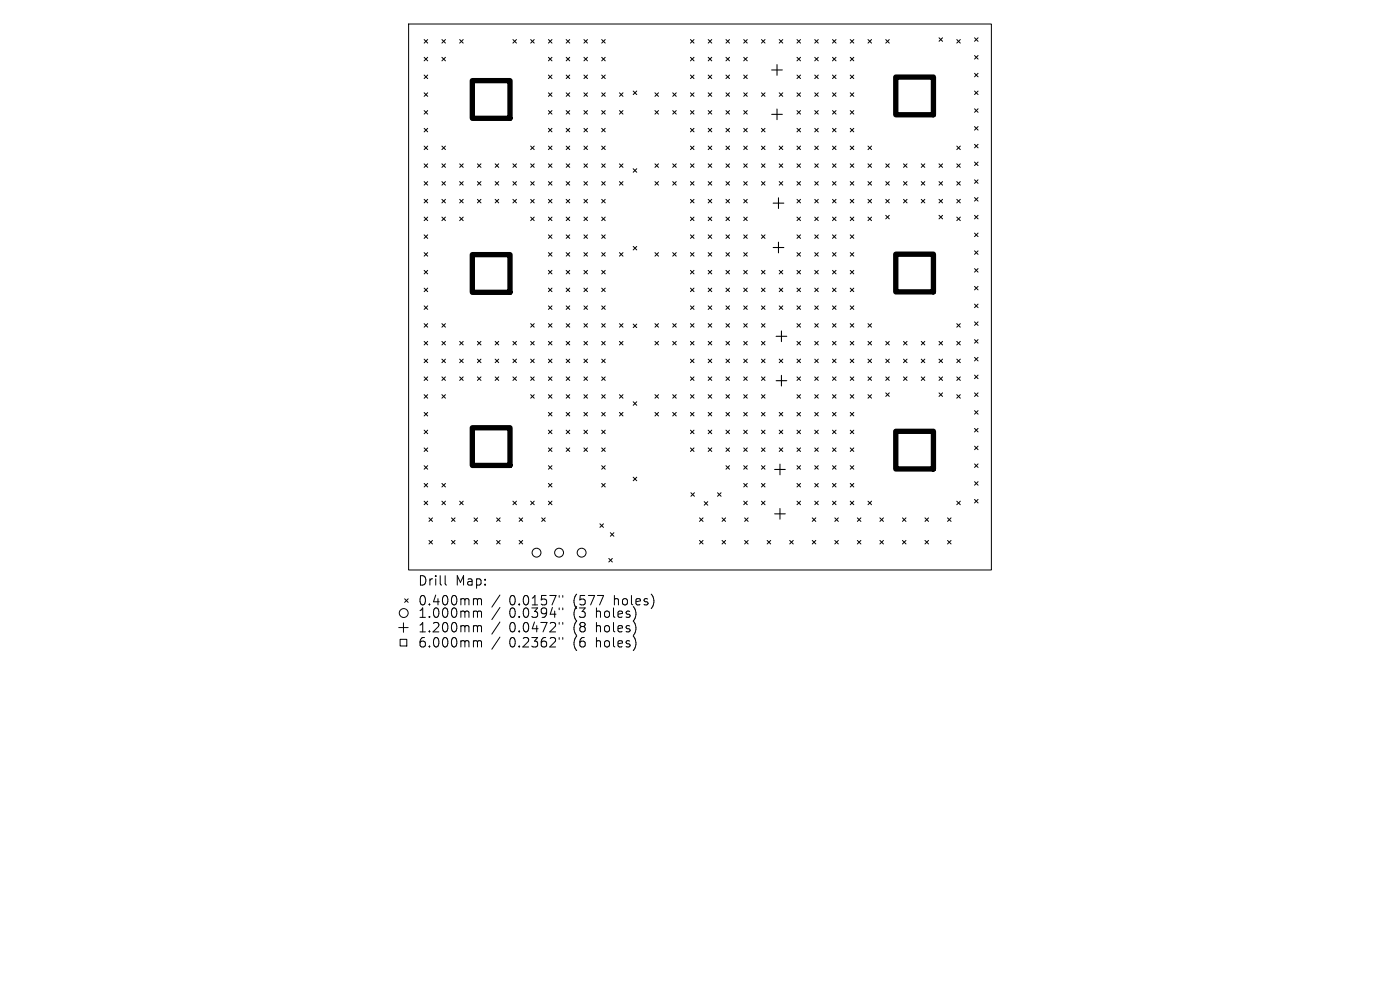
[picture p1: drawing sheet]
<svg xmlns="http://www.w3.org/2000/svg" width="297mm" height="210mm" viewBox="0 0 297 210" stroke-linecap="round" stroke-linejoin="round" font-family="sans-serif">
<defs><g id="words">
<g font-size="2.8">
<text x="88.6" y="124.5">Drill</text>
<text x="96.6" y="124.5">Map:</text>
<text x="88.6" y="128.7">0.400mm</text>
<text x="88.6" y="131.3">1.000mm</text>
<text x="108" y="128.7">0.0157&quot;</text>
<text x="108" y="131.3">0.0394&quot;</text>
<text x="121.8" y="128.7">(577</text>
<text x="121.8" y="131.3">(3</text>
<text x="126.7" y="131.3">holes)</text>
<text x="130.5" y="128.7">holes)</text>
<text x="88.6" y="134.4">1.200mm</text>
<text x="88.6" y="137.6">6.000mm</text>
<text x="108" y="134.4">0.0472&quot;</text>
<text x="108" y="137.6">0.2362&quot;</text>
<text x="121.8" y="134.4">(8</text>
<text x="121.8" y="137.6">(6</text>
<text x="126.7" y="134.4">holes)</text>
<text x="126.7" y="137.6">holes)</text>
</g>
</g></defs>
<g fill="none" stroke="#000" stroke-width=".21">
<path d="M86.7 5.1h123.6v115.8h-123.6zM90 8.4l.7 .7M90 12.2l.7 .7M90 15.9l.7 .8M90 19.7l.7 .7M90.7 8.4l-.7 .7M90.7 12.2l-.7 .7M90.7 15.9l-.7 .8M90.7 19.7l-.7 .7M93.7 12.2l.8 .7M93.7 8.4l.8 .7M94.5 8.4l-.8 .7"/>
<path d="M94.5 12.2l-.8 .7M97.5 8.4l.8 .7M98.3 8.4l-.8 .7M108.8 8.4l.8 .7M109.6 8.4l-.8 .7M112.6 8.4l.7 .7M113.3 8.4l-.7 .7M116.3 12.2l.8 .7M116.3 8.4l.8 .7M116.3 15.9l.8 .8M116.3 19.7l.8 .7M117.1 8.4l-.8 .7"/>
<path d="M117.1 15.9l-.8 .8M117.1 19.7l-.8 .7M117.1 12.2l-.8 .7M120.1 15.9l.8 .8M120.1 12.2l.8 .7M120.1 19.7l.8 .7M120.1 8.4l.8 .7M120.9 12.2l-.8 .7M120.9 15.9l-.8 .8M120.9 19.7l-.8 .7M120.9 8.4l-.8 .7M123.9 15.9l.7 .8"/>
<path d="M123.9 12.2l.7 .7M123.9 8.4l.7 .7M123.9 19.7l.7 .7M124.6 8.4l-.7 .7M124.6 12.2l-.7 .7M124.6 15.9l-.7 .8M124.6 19.7l-.7 .7M127.6 19.7l.8 .7M127.6 15.9l.8 .8M127.6 12.2l.8 .7M127.6 8.4l.8 .7M128.4 8.4l-.8 .7"/>
<path d="M128.4 12.2l-.8 .7M128.4 15.9l-.8 .8M128.4 19.7l-.8 .7M131.4 19.7l.8 .7M132.2 19.7l-.8 .7M134.3 19.3l.8 .8M135.1 19.3l-.8 .8M138.9 19.7l.8 .7M139.7 19.7l-.8 .7M142.7 19.7l.8 .7M143.5 19.7l-.8 .7M146.5 8.4l.7 .7"/>
<path d="M146.5 12.2l.7 .7M146.5 15.9l.7 .8M146.5 19.7l.7 .7M147.2 8.4l-.7 .7M147.2 12.2l-.7 .7M147.2 19.7l-.7 .7M147.2 15.9l-.7 .8M150.2 12.2l.8 .7M150.2 15.9l.8 .8M150.2 8.4l.8 .7M150.2 19.7l.8 .7M151 8.4l-.8 .7"/>
<path d="M151 19.7l-.8 .7M151 15.9l-.8 .8M151 12.2l-.8 .7M154 15.9l.8 .8M154 19.7l.8 .7M154 12.2l.8 .7M154 8.4l.8 .7M154.8 15.9l-.8 .8M154.8 19.7l-.8 .7M154.8 12.2l-.8 .7M154.8 8.4l-.8 .7M157.8 19.7l.7 .7"/>
<path d="M157.8 15.9l.7 .8M157.8 12.2l.7 .7M157.8 8.4l.7 .7M158.5 12.2l-.7 .7M158.5 15.9l-.7 .8M158.5 19.7l-.7 .7M158.5 8.4l-.7 .7M161.5 19.7l.8 .7M161.5 8.4l.8 .7M162.3 8.4l-.8 .7M162.3 19.7l-.8 .7M165.3 19.7l.8 .7"/>
<path d="M165.3 8.4l.8 .7M166.1 8.4l-.8 .7M166.1 19.7l-.8 .7M169.1 12.2l.7 .7M169.1 8.4l.7 .7M169.1 15.9l.7 .8M169.1 19.7l.7 .7M169.8 15.9l-.7 .8M169.8 19.7l-.7 .7M169.8 12.2l-.7 .7M169.8 8.4l-.7 .7M172.8 15.9l.8 .8"/>
<path d="M172.8 12.2l.8 .7M172.8 19.7l.8 .7M172.8 8.4l.8 .7M173.6 12.2l-.8 .7M173.6 15.9l-.8 .8M173.6 19.7l-.8 .7M173.6 8.4l-.8 .7M176.6 15.9l.8 .8M176.6 12.2l.8 .7M176.6 8.4l.8 .7M176.6 19.7l.8 .7M177.4 8.4l-.8 .7"/>
<path d="M177.4 12.2l-.8 .7M177.4 15.9l-.8 .8M177.4 19.7l-.8 .7M180.4 19.7l.7 .7M180.4 15.9l.7 .8M180.4 12.2l.7 .7M180.4 8.4l.7 .7M181.1 8.4l-.7 .7M181.1 12.2l-.7 .7M181.1 19.7l-.7 .7M181.1 15.9l-.7 .8M184.1 8.4l.8 .7"/>
<path d="M184.9 8.4l-.8 .7M187.9 8.4l.8 .7M188.7 8.4l-.8 .7M199.2 8l.8 .8M200 8l-.8 .8M203 8.4l.7 .7M203.7 8.4l-.7 .7M206.7 15.5l.8 .8M206.7 8l.8 .8M206.7 11.8l.8 .7M206.7 19.3l.8 .8M207.5 8l-.8 .8"/>
<path d="M207.5 11.8l-.8 .7M207.5 15.5l-.8 .8M207.5 19.3l-.8 .8M90 23.5l.7 .7M90 27.2l.7 .8M90 31l.7 .7M90 34.8l.7 .7M90 38.5l.7 .8M90.7 23.5l-.7 .7M90.7 27.2l-.7 .8M90.7 31l-.7 .7M90.7 34.8l-.7 .7"/>
<path d="M90.7 38.5l-.7 .8M93.7 34.8l.8 .7M93.7 38.5l.8 .8M93.7 31l.8 .7M94.5 31l-.8 .7M94.5 34.8l-.8 .7M94.5 38.5l-.8 .8M97.5 38.5l.8 .8M97.5 34.8l.8 .7M98.3 34.8l-.8 .7M98.3 38.5l-.8 .8M101.3 38.5l.7 .8"/>
<path d="M101.3 34.8l.7 .7M102 34.8l-.7 .7M102 38.5l-.7 .8M105 34.8l.8 .7M105 38.5l.8 .8M105.8 34.8l-.8 .7M105.8 38.5l-.8 .8M108.8 34.8l.8 .7M108.8 38.5l.8 .8M109.6 34.8l-.8 .7M109.6 38.5l-.8 .8M112.6 38.5l.7 .8"/>
<path d="M112.6 31l.7 .7M112.6 34.8l.7 .7M113.3 31l-.7 .7M113.3 38.5l-.7 .8M113.3 34.8l-.7 .7M116.3 27.2l.8 .8M116.3 34.8l.8 .7M116.3 38.5l.8 .8M116.3 23.5l.8 .7M116.3 31l.8 .7M117.1 23.5l-.8 .7M117.1 27.2l-.8 .8"/>
<path d="M117.1 34.8l-.8 .7M117.1 38.5l-.8 .8M117.1 31l-.8 .7M120.1 38.5l.8 .8M120.1 23.5l.8 .7M120.1 27.2l.8 .8M120.1 34.8l.8 .7M120.1 31l.8 .7M120.9 23.5l-.8 .7M120.9 31l-.8 .7M120.9 34.8l-.8 .7M120.9 38.5l-.8 .8"/>
<path d="M120.9 27.2l-.8 .8M123.9 23.5l.7 .7M123.9 27.2l.7 .8M123.9 31l.7 .7M123.9 38.5l.7 .8M123.9 34.8l.7 .7M124.6 27.2l-.7 .8M124.6 31l-.7 .7M124.6 34.8l-.7 .7M124.6 38.5l-.7 .8M124.6 23.5l-.7 .7M127.6 27.2l.8 .8"/>
<path d="M127.6 31l.8 .7M127.6 38.5l.8 .8M127.6 23.5l.8 .7M127.6 34.8l.8 .7M128.4 23.5l-.8 .7M128.4 27.2l-.8 .8M128.4 31l-.8 .7M128.4 34.8l-.8 .7M128.4 38.5l-.8 .8M131.4 34.8l.8 .7M131.4 38.5l.8 .8M131.4 23.5l.8 .7"/>
<path d="M132.2 23.5l-.8 .7M132.2 38.5l-.8 .8M132.2 34.8l-.8 .7M134.3 35.8l.8 .7M135.1 35.8l-.8 .7M138.9 38.5l.8 .8M138.9 23.5l.8 .7M138.9 34.8l.8 .7M139.7 34.8l-.8 .7M139.7 38.5l-.8 .8M139.7 23.5l-.8 .7M142.7 38.5l.8 .8"/>
<path d="M142.7 23.5l.8 .7M142.7 34.8l.8 .7M143.5 34.8l-.8 .7M143.5 23.5l-.8 .7M143.5 38.5l-.8 .8M146.5 27.2l.7 .8M146.5 38.5l.7 .8M146.5 23.5l.7 .7M146.5 31l.7 .7M146.5 34.8l.7 .7M147.2 23.5l-.7 .7M147.2 27.2l-.7 .8"/>
<path d="M147.2 31l-.7 .7M147.2 38.5l-.7 .8M147.2 34.8l-.7 .7M150.2 31l.8 .7M150.2 27.2l.8 .8M150.2 23.5l.8 .7M150.2 34.8l.8 .7M150.2 38.5l.8 .8M151 23.5l-.8 .7M151 27.2l-.8 .8M151 34.8l-.8 .7M151 38.5l-.8 .8"/>
<path d="M151 31l-.8 .7M154 31l.8 .7M154 27.2l.8 .8M154 38.5l.8 .8M154 23.5l.8 .7M154 34.8l.8 .7M154.8 23.5l-.8 .7M154.8 31l-.8 .7M154.8 34.8l-.8 .7M154.8 38.5l-.8 .8M154.8 27.2l-.8 .8M157.8 34.8l.7 .7"/>
<path d="M157.8 31l.7 .7M157.8 27.2l.7 .8M157.8 38.5l.7 .8M157.8 23.5l.7 .7M158.5 27.2l-.7 .8M158.5 31l-.7 .7M158.5 34.8l-.7 .7M158.5 38.5l-.7 .8M158.5 23.5l-.7 .7M161.5 34.8l.8 .7M161.5 31l.8 .7M161.5 27.2l.8 .8"/>
<path d="M161.5 38.5l.8 .8M162.3 27.2l-.8 .8M162.3 31l-.8 .7M162.3 38.5l-.8 .8M162.3 34.8l-.8 .7M165.3 38.5l.8 .8M165.3 34.8l.8 .7M165.3 31l.8 .7M166.1 38.5l-.8 .8M166.1 34.8l-.8 .7M166.1 31l-.8 .7M169.1 27.2l.7 .8"/>
<path d="M169.1 38.5l.7 .8M169.1 23.5l.7 .7M169.1 34.8l.7 .7M169.1 31l.7 .7M169.8 23.5l-.7 .7M169.8 34.8l-.7 .7M169.8 38.5l-.7 .8M169.8 31l-.7 .7M169.8 27.2l-.7 .8M172.8 27.2l.8 .8M172.8 38.5l.8 .8M172.8 23.5l.8 .7"/>
<path d="M172.8 34.8l.8 .7M172.8 31l.8 .7M173.6 31l-.8 .7M173.6 34.8l-.8 .7M173.6 38.5l-.8 .8M173.6 27.2l-.8 .8M173.6 23.5l-.8 .7M176.6 31l.8 .7M176.6 23.5l.8 .7M176.6 27.2l.8 .8M176.6 38.5l.8 .8M176.6 34.8l.8 .7"/>
<path d="M177.4 27.2l-.8 .8M177.4 38.5l-.8 .8M177.4 31l-.8 .7M177.4 34.8l-.8 .7M177.4 23.5l-.8 .7M180.4 27.2l.7 .8M180.4 31l.7 .7M180.4 38.5l.7 .8M180.4 23.5l.7 .7M180.4 34.8l.7 .7M181.1 23.5l-.7 .7M181.1 34.8l-.7 .7"/>
<path d="M181.1 27.2l-.7 .8M181.1 31l-.7 .7M181.1 38.5l-.7 .8M184.1 31l.8 .7M184.1 34.8l.8 .7M184.1 38.5l.8 .8M184.9 31l-.8 .7M184.9 34.8l-.8 .7M184.9 38.5l-.8 .8M187.9 34.8l.8 .7M187.9 38.5l.8 .8M188.7 34.8l-.8 .7"/>
<path d="M188.7 38.5l-.8 .8M191.7 38.5l.7 .8M191.7 34.8l.7 .7M192.4 34.8l-.7 .7M192.4 38.5l-.7 .8M195.4 38.5l.8 .8M195.4 34.8l.8 .7M196.2 38.5l-.8 .8M196.2 34.8l-.8 .7M199.2 38.5l.8 .8M199.2 34.8l.8 .7M200 38.5l-.8 .8"/>
<path d="M200 34.8l-.8 .7M203 31l.7 .7M203 38.5l.7 .8M203 34.8l.7 .7M203.7 34.8l-.7 .7M203.7 38.5l-.7 .8M203.7 31l-.7 .7M206.7 23.1l.8 .7M206.7 26.8l.8 .8M206.7 30.6l.8 .8M206.7 34.4l.8 .7M206.7 38.1l.8 .8"/>
<path d="M207.5 26.8l-.8 .8M207.5 38.1l-.8 .8M207.5 23.1l-.8 .7M207.5 30.6l-.8 .8M207.5 34.4l-.8 .7M90 42.3l.7 .7M90 46.1l.7 .7M90 49.8l.7 .8M90 53.6l.7 .7M90 57.4l.7 .7M90.7 42.3l-.7 .7M90.7 46.1l-.7 .7"/>
<path d="M90.7 49.8l-.7 .8M90.7 53.6l-.7 .7M90.7 57.4l-.7 .7M93.7 42.3l.8 .7M93.7 46.1l.8 .7M94.5 42.3l-.8 .7M94.5 46.1l-.8 .7M97.5 42.3l.8 .7M97.5 46.1l.8 .7M98.3 42.3l-.8 .7M98.3 46.1l-.8 .7M101.3 42.3l.7 .7"/>
<path d="M102 42.3l-.7 .7M105 42.3l.8 .7M105.8 42.3l-.8 .7M108.8 42.3l.8 .7M109.6 42.3l-.8 .7M112.6 46.1l.7 .7M112.6 42.3l.7 .7M113.3 42.3l-.7 .7M113.3 46.1l-.7 .7M116.3 53.6l.8 .7M116.3 49.8l.8 .8M116.3 46.1l.8 .7"/>
<path d="M116.3 42.3l.8 .7M116.3 57.4l.8 .7M117.1 42.3l-.8 .7M117.1 46.1l-.8 .7M117.1 53.6l-.8 .7M117.1 57.4l-.8 .7M117.1 49.8l-.8 .8M120.1 53.6l.8 .7M120.1 49.8l.8 .8M120.1 42.3l.8 .7M120.1 46.1l.8 .7M120.1 57.4l.8 .7"/>
<path d="M120.9 42.3l-.8 .7M120.9 49.8l-.8 .8M120.9 53.6l-.8 .7M120.9 57.4l-.8 .7M120.9 46.1l-.8 .7M123.9 57.4l.7 .7M123.9 53.6l.7 .7M123.9 42.3l.7 .7M123.9 49.8l.7 .8M123.9 46.1l.7 .7M124.6 46.1l-.7 .7M124.6 49.8l-.7 .8"/>
<path d="M124.6 53.6l-.7 .7M124.6 57.4l-.7 .7M124.6 42.3l-.7 .7M127.6 57.4l.8 .7M127.6 46.1l.8 .7M127.6 42.3l.8 .7M127.6 53.6l.8 .7M127.6 49.8l.8 .8M128.4 42.3l-.8 .7M128.4 46.1l-.8 .7M128.4 49.8l-.8 .8M128.4 57.4l-.8 .7"/>
<path d="M128.4 53.6l-.8 .7M131.4 53.6l.8 .7M132.2 53.6l-.8 .7M134.3 52.3l.8 .7M135.1 52.3l-.8 .7M138.9 53.6l.8 .7M139.7 53.6l-.8 .7M142.7 53.6l.8 .7M143.5 53.6l-.8 .7M146.5 42.3l.7 .7M146.5 53.6l.7 .7M146.5 46.1l.7 .7"/>
<path d="M146.5 49.8l.7 .8M146.5 57.4l.7 .7M147.2 42.3l-.7 .7M147.2 46.1l-.7 .7M147.2 49.8l-.7 .8M147.2 57.4l-.7 .7M147.2 53.6l-.7 .7M150.2 57.4l.8 .7M150.2 42.3l.8 .7M150.2 49.8l.8 .8M150.2 53.6l.8 .7M150.2 46.1l.8 .7"/>
<path d="M151 42.3l-.8 .7M151 46.1l-.8 .7M151 53.6l-.8 .7M151 57.4l-.8 .7M151 49.8l-.8 .8M154 46.1l.8 .7M154 42.3l.8 .7M154 53.6l.8 .7M154 57.4l.8 .7M154 49.8l.8 .8M154.8 42.3l-.8 .7M154.8 49.8l-.8 .8"/>
<path d="M154.8 53.6l-.8 .7M154.8 57.4l-.8 .7M154.8 46.1l-.8 .7M157.8 42.3l.7 .7M157.8 46.1l.7 .7M157.8 57.4l.7 .7M157.8 53.6l.7 .7M157.8 49.8l.7 .8M158.5 46.1l-.7 .7M158.5 57.4l-.7 .7M158.5 49.8l-.7 .8M158.5 53.6l-.7 .7"/>
<path d="M158.5 42.3l-.7 .7M161.5 49.8l.8 .8M161.5 57.4l.8 .7M162.3 49.8l-.8 .8M162.3 57.4l-.8 .7M165.3 57.4l.8 .7M166.1 57.4l-.8 .7M169.1 53.6l.7 .7M169.1 49.8l.7 .8M169.1 46.1l.7 .7M169.1 42.3l.7 .7M169.1 57.4l.7 .7"/>
<path d="M169.8 46.1l-.7 .7M169.8 42.3l-.7 .7M169.8 49.8l-.7 .8M169.8 53.6l-.7 .7M169.8 57.4l-.7 .7M172.8 42.3l.8 .7M172.8 53.6l.8 .7M172.8 49.8l.8 .8M172.8 46.1l.8 .7M172.8 57.4l.8 .7M173.6 42.3l-.8 .7M173.6 46.1l-.8 .7"/>
<path d="M173.6 49.8l-.8 .8M173.6 53.6l-.8 .7M173.6 57.4l-.8 .7M176.6 57.4l.8 .7M176.6 42.3l.8 .7M176.6 53.6l.8 .7M176.6 49.8l.8 .8M176.6 46.1l.8 .7M177.4 42.3l-.8 .7M177.4 46.1l-.8 .7M177.4 49.8l-.8 .8M177.4 53.6l-.8 .7"/>
<path d="M177.4 57.4l-.8 .7M180.4 46.1l.7 .7M180.4 57.4l.7 .7M180.4 42.3l.7 .7M180.4 53.6l.7 .7M180.4 49.8l.7 .8M181.1 42.3l-.7 .7M181.1 46.1l-.7 .7M181.1 49.8l-.7 .8M181.1 57.4l-.7 .7M181.1 53.6l-.7 .7M184.1 46.1l.8 .7"/>
<path d="M184.1 42.3l.8 .7M184.9 42.3l-.8 .7M184.9 46.1l-.8 .7M187.9 42.3l.8 .7M187.9 45.7l.8 .7M188.7 42.3l-.8 .7M188.7 45.7l-.8 .7M191.7 42.3l.7 .7M192.4 42.3l-.7 .7M195.4 42.3l.8 .7M196.2 42.3l-.8 .7M199.2 42.3l.8 .7"/>
<path d="M199.2 45.7l.8 .7M200 42.3l-.8 .7M200 45.7l-.8 .7M203 42.3l.7 .7M203 46.1l.7 .7M203.7 42.3l-.7 .7M203.7 46.1l-.7 .7M206.7 53.2l.8 .8M206.7 41.9l.8 .8M206.7 45.7l.8 .7M206.7 49.4l.8 .8M206.7 57l.8 .7"/>
<path d="M207.5 41.9l-.8 .8M207.5 45.7l-.8 .7M207.5 49.4l-.8 .8M207.5 53.2l-.8 .8M207.5 57l-.8 .7M90 61.1l.7 .8M90 64.9l.7 .7M90 68.7l.7 .7M90 72.4l.7 .8M90 76.2l.7 .7M90 80l.7 .7M90.7 61.1l-.7 .8"/>
<path d="M90.7 64.9l-.7 .7M90.7 68.7l-.7 .7M90.7 72.4l-.7 .8M90.7 76.2l-.7 .7M90.7 80l-.7 .7M93.7 68.7l.8 .7M93.7 72.4l.8 .8M93.7 76.2l.8 .7M93.7 80l.8 .7M94.5 68.7l-.8 .7M94.5 76.2l-.8 .7M94.5 80l-.8 .7"/>
<path d="M94.5 72.4l-.8 .8M97.5 76.2l.8 .7M97.5 80l.8 .7M97.5 72.4l.8 .8M98.3 72.4l-.8 .8M98.3 76.2l-.8 .7M98.3 80l-.8 .7M101.3 72.4l.7 .8M101.3 80l.7 .7M101.3 76.2l.7 .7M102 72.4l-.7 .8M102 76.2l-.7 .7"/>
<path d="M102 80l-.7 .7M105 72.4l.8 .8M105 80l.8 .7M105 76.2l.8 .7M105.8 72.4l-.8 .8M105.8 76.2l-.8 .7M105.8 80l-.8 .7M108.8 76.2l.8 .7M108.8 80l.8 .7M108.8 72.4l.8 .8M109.6 72.4l-.8 .8M109.6 76.2l-.8 .7"/>
<path d="M109.6 80l-.8 .7M112.6 76.2l.7 .7M112.6 68.7l.7 .7M112.6 72.4l.7 .8M112.6 80l.7 .7M113.3 68.7l-.7 .7M113.3 72.4l-.7 .8M113.3 76.2l-.7 .7M113.3 80l-.7 .7M116.3 64.9l.8 .7M116.3 80l.8 .7M116.3 72.4l.8 .8"/>
<path d="M116.3 76.2l.8 .7M116.3 61.1l.8 .8M116.3 68.7l.8 .7M117.1 61.1l-.8 .8M117.1 64.9l-.8 .7M117.1 68.7l-.8 .7M117.1 72.4l-.8 .8M117.1 76.2l-.8 .7M117.1 80l-.8 .7M120.1 68.7l.8 .7M120.1 76.2l.8 .7M120.1 80l.8 .7"/>
<path d="M120.1 61.1l.8 .8M120.1 64.9l.8 .7M120.1 72.4l.8 .8M120.9 61.1l-.8 .8M120.9 64.9l-.8 .7M120.9 68.7l-.8 .7M120.9 72.4l-.8 .8M120.9 76.2l-.8 .7M120.9 80l-.8 .7M123.9 80l.7 .7M123.9 64.9l.7 .7M123.9 68.7l.7 .7"/>
<path d="M123.9 76.2l.7 .7M123.9 61.1l.7 .8M123.9 72.4l.7 .8M124.6 61.1l-.7 .8M124.6 64.9l-.7 .7M124.6 68.7l-.7 .7M124.6 72.4l-.7 .8M124.6 80l-.7 .7M124.6 76.2l-.7 .7M127.6 68.7l.8 .7M127.6 72.4l.8 .8M127.6 80l.8 .7"/>
<path d="M127.6 64.9l.8 .7M127.6 76.2l.8 .7M127.6 61.1l.8 .8M128.4 61.1l-.8 .8M128.4 64.9l-.8 .7M128.4 68.7l-.8 .7M128.4 76.2l-.8 .7M128.4 80l-.8 .7M128.4 72.4l-.8 .8M131.4 72.4l.8 .8M131.4 68.7l.8 .7M132.2 72.4l-.8 .8"/>
<path d="M132.2 68.7l-.8 .7M134.3 68.7l.8 .8M135.1 68.7l-.8 .8M138.9 72.4l.8 .8M138.9 68.7l.8 .7M139.7 68.7l-.8 .7M139.7 72.4l-.8 .8M142.7 72.4l.8 .8M142.7 68.7l.8 .7M143.5 72.4l-.8 .8M143.5 68.7l-.8 .7M146.5 68.7l.7 .7"/>
<path d="M146.5 80l.7 .7M146.5 61.1l.7 .8M146.5 76.2l.7 .7M146.5 72.4l.7 .8M146.5 64.9l.7 .7M147.2 68.7l-.7 .7M147.2 61.1l-.7 .8M147.2 64.9l-.7 .7M147.2 72.4l-.7 .8M147.2 76.2l-.7 .7M147.2 80l-.7 .7M150.2 64.9l.8 .7"/>
<path d="M150.2 80l.8 .7M150.2 76.2l.8 .7M150.2 61.1l.8 .8M150.2 68.7l.8 .7M150.2 72.4l.8 .8M151 64.9l-.8 .7M151 61.1l-.8 .8M151 68.7l-.8 .7M151 72.4l-.8 .8M151 76.2l-.8 .7M151 80l-.8 .7M154 68.7l.8 .7"/>
<path d="M154 80l.8 .7M154 64.9l.8 .7M154 72.4l.8 .8M154 76.2l.8 .7M154 61.1l.8 .8M154.8 61.1l-.8 .8M154.8 64.9l-.8 .7M154.8 68.7l-.8 .7M154.8 72.4l-.8 .8M154.8 76.2l-.8 .7M154.8 80l-.8 .7M157.8 72.4l.7 .8"/>
<path d="M157.8 61.1l.7 .8M157.8 68.7l.7 .7M157.8 80l.7 .7M157.8 64.9l.7 .7M157.8 76.2l.7 .7M158.5 61.1l-.7 .8M158.5 64.9l-.7 .7M158.5 68.7l-.7 .7M158.5 72.4l-.7 .8M158.5 80l-.7 .7M158.5 76.2l-.7 .7M161.5 76.2l.8 .7"/>
<path d="M161.5 61.1l.8 .8M161.5 72.4l.8 .8M161.5 68.7l.8 .7M161.5 80l.8 .7M161.5 64.9l.8 .7M162.3 61.1l-.8 .8M162.3 64.9l-.8 .7M162.3 68.7l-.8 .7M162.3 76.2l-.8 .7M162.3 80l-.8 .7M162.3 72.4l-.8 .8M165.3 64.9l.8 .7"/>
<path d="M165.3 76.2l.8 .7M165.3 61.1l.8 .8M166.1 61.1l-.8 .8M166.1 64.9l-.8 .7M166.1 76.2l-.8 .7M169.1 80l.7 .7M169.1 64.9l.7 .7M169.1 76.2l.7 .7M169.1 61.1l.7 .8M169.1 72.4l.7 .8M169.1 68.7l.7 .7M169.8 61.1l-.7 .8"/>
<path d="M169.8 68.7l-.7 .7M169.8 72.4l-.7 .8M169.8 64.9l-.7 .7M169.8 76.2l-.7 .7M169.8 80l-.7 .7M172.8 68.7l.8 .7M172.8 80l.8 .7M172.8 64.9l.8 .7M172.8 76.2l.8 .7M172.8 61.1l.8 .8M172.8 72.4l.8 .8M173.6 64.9l-.8 .7"/>
<path d="M173.6 68.7l-.8 .7M173.6 61.1l-.8 .8M173.6 72.4l-.8 .8M173.6 76.2l-.8 .7M173.6 80l-.8 .7M176.6 68.7l.8 .7M176.6 80l.8 .7M176.6 64.9l.8 .7M176.6 76.2l.8 .7M176.6 61.1l.8 .8M176.6 72.4l.8 .8M177.4 61.1l-.8 .8"/>
<path d="M177.4 64.9l-.8 .7M177.4 68.7l-.8 .7M177.4 72.4l-.8 .8M177.4 76.2l-.8 .7M177.4 80l-.8 .7M180.4 72.4l.7 .8M180.4 68.7l.7 .7M180.4 80l.7 .7M180.4 64.9l.7 .7M180.4 76.2l.7 .7M180.4 61.1l.7 .8M181.1 61.1l-.7 .8"/>
<path d="M181.1 64.9l-.7 .7M181.1 68.7l-.7 .7M181.1 72.4l-.7 .8M181.1 76.2l-.7 .7M181.1 80l-.7 .7M184.1 72.4l.8 .8M184.1 68.7l.8 .7M184.1 80l.8 .7M184.1 76.2l.8 .7M184.9 68.7l-.8 .7M184.9 72.4l-.8 .8M184.9 76.2l-.8 .7"/>
<path d="M184.9 80l-.8 .7M187.9 76.2l.8 .7M187.9 72.4l.8 .8M187.9 80l.8 .7M188.7 72.4l-.8 .8M188.7 76.2l-.8 .7M188.7 80l-.8 .7M191.7 76.2l.7 .7M191.7 72.4l.7 .8M191.7 80l.7 .7M192.4 72.4l-.7 .8M192.4 80l-.7 .7"/>
<path d="M192.4 76.2l-.7 .7M195.4 80l.8 .7M195.4 76.2l.8 .7M195.4 72.4l.8 .8M196.2 76.2l-.8 .7M196.2 80l-.8 .7M196.2 72.4l-.8 .8M199.2 80l.8 .7M199.2 76.2l.8 .7M199.2 72.4l.8 .8M200 72.4l-.8 .8M200 76.2l-.8 .7"/>
<path d="M200 80l-.8 .7M203 80l.7 .7M203 76.2l.7 .7M203 68.7l.7 .7M203 72.4l.7 .8M203.7 68.7l-.7 .7M203.7 72.4l-.7 .8M203.7 76.2l-.7 .7M203.7 80l-.7 .7M206.7 60.7l.8 .8M206.7 64.5l.8 .8M206.7 68.3l.8 .7"/>
<path d="M206.7 72l.8 .8M206.7 75.8l.8 .8M206.7 79.6l.8 .7M207.5 64.5l-.8 .8M207.5 75.8l-.8 .8M207.5 60.7l-.8 .8M207.5 68.3l-.8 .7M207.5 72l-.8 .8M207.5 79.6l-.8 .7M90 83.7l.7 .8M90 87.5l.7 .7M90 91.2l.7 .8"/>
<path d="M90 95l.7 .8M90 98.8l.7 .7M90.7 83.7l-.7 .8M90.7 87.5l-.7 .7M90.7 91.2l-.7 .8M90.7 95l-.7 .8M90.7 98.8l-.7 .7M93.7 83.7l.8 .8M94.5 83.7l-.8 .8M112.6 83.7l.7 .8M113.3 83.7l-.7 .8M116.3 91.2l.8 .8"/>
<path d="M116.3 87.5l.8 .7M116.3 83.7l.8 .8M116.3 95l.8 .8M116.3 98.8l.8 .7M117.1 83.7l-.8 .8M117.1 87.5l-.8 .7M117.1 98.8l-.8 .7M117.1 91.2l-.8 .8M117.1 95l-.8 .8M120.1 95l.8 .8M120.1 91.2l.8 .8M120.1 87.5l.8 .7"/>
<path d="M120.1 83.7l.8 .8M120.9 83.7l-.8 .8M120.9 95l-.8 .8M120.9 87.5l-.8 .7M120.9 91.2l-.8 .8M123.9 95l.7 .8M123.9 83.7l.7 .8M123.9 91.2l.7 .8M123.9 87.5l.7 .7M124.6 91.2l-.7 .8M124.6 83.7l-.7 .8M124.6 87.5l-.7 .7"/>
<path d="M124.6 95l-.7 .8M127.6 98.8l.8 .7M127.6 83.7l.8 .8M127.6 95l.8 .8M127.6 91.2l.8 .8M127.6 87.5l.8 .7M128.4 87.5l-.8 .7M128.4 83.7l-.8 .8M128.4 91.2l-.8 .8M128.4 95l-.8 .8M128.4 98.8l-.8 .7M131.4 87.5l.8 .7"/>
<path d="M131.4 83.7l.8 .8M132.2 83.7l-.8 .8M132.2 87.5l-.8 .7M134.3 85.2l.8 .8M135.1 85.2l-.8 .8M138.9 87.5l.8 .7M138.9 83.7l.8 .8M139.7 83.7l-.8 .8M139.7 87.5l-.8 .7M142.7 87.5l.8 .7M142.7 83.7l.8 .8M143.5 83.7l-.8 .8"/>
<path d="M143.5 87.5l-.8 .7M146.5 95l.7 .8M146.5 91.2l.7 .8M146.5 87.5l.7 .7M146.5 83.7l.7 .8M147.2 83.7l-.7 .8M147.2 87.5l-.7 .7M147.2 91.2l-.7 .8M147.2 95l-.7 .8M150.2 83.7l.8 .8M150.2 95l.8 .8M150.2 91.2l.8 .8"/>
<path d="M150.2 87.5l.8 .7M151 87.5l-.8 .7M151 91.2l-.8 .8M151 83.7l-.8 .8M151 95l-.8 .8M154 83.7l.8 .8M154 98.8l.8 .7M154 95l.8 .8M154 91.2l.8 .8M154 87.5l.8 .7M154.8 83.7l-.8 .8M154.8 87.5l-.8 .7"/>
<path d="M154.8 91.2l-.8 .8M154.8 95l-.8 .8M154.8 98.8l-.8 .7M157.8 87.5l.7 .7M157.8 83.7l.7 .8M157.8 98.8l.7 .7M157.8 95l.7 .8M157.8 91.2l.7 .8M158.5 83.7l-.7 .8M158.5 87.5l-.7 .7M158.5 91.2l-.7 .8M158.5 95l-.7 .8"/>
<path d="M158.5 98.8l-.7 .7M161.5 87.5l.8 .7M161.5 98.8l.8 .7M161.5 83.7l.8 .8M161.5 95l.8 .8M161.5 91.2l.8 .8M162.3 83.7l-.8 .8M162.3 87.5l-.8 .7M162.3 91.2l-.8 .8M162.3 95l-.8 .8M162.3 98.8l-.8 .7M165.3 91.2l.8 .8"/>
<path d="M165.3 87.5l.8 .7M165.3 95l.8 .8M166.1 87.5l-.8 .7M166.1 91.2l-.8 .8M166.1 95l-.8 .8M169.1 91.2l.7 .8M169.1 87.5l.7 .7M169.1 98.8l.7 .7M169.1 83.7l.7 .8M169.1 95l.7 .8M169.8 98.8l-.7 .7M169.8 83.7l-.7 .8"/>
<path d="M169.8 87.5l-.7 .7M169.8 91.2l-.7 .8M169.8 95l-.7 .8M172.8 95l.8 .8M172.8 91.2l.8 .8M172.8 87.5l.8 .7M172.8 98.8l.8 .7M172.8 83.7l.8 .8M173.6 95l-.8 .8M173.6 83.7l-.8 .8M173.6 87.5l-.8 .7M173.6 91.2l-.8 .8"/>
<path d="M173.6 98.8l-.8 .7M176.6 83.7l.8 .8M176.6 95l.8 .8M176.6 91.2l.8 .8M176.6 87.5l.8 .7M176.6 98.8l.8 .7M177.4 91.2l-.8 .8M177.4 83.7l-.8 .8M177.4 87.5l-.8 .7M177.4 95l-.8 .8M177.4 98.8l-.8 .7M180.4 98.8l.7 .7"/>
<path d="M180.4 83.7l.7 .8M180.4 95l.7 .8M180.4 91.2l.7 .8M180.4 87.5l.7 .7M181.1 83.7l-.7 .8M181.1 91.2l-.7 .8M181.1 95l-.7 .8M181.1 98.8l-.7 .7M181.1 87.5l-.7 .7M184.1 83.7l.8 .8M184.9 83.7l-.8 .8M187.9 83.3l.8 .8"/>
<path d="M188.7 83.3l-.8 .8M199.2 83.3l.8 .8M200 83.3l-.8 .8M203 83.7l.7 .8M203.7 83.7l-.7 .8M206.7 90.9l.8 .7M206.7 83.3l.8 .8M206.7 87.1l.8 .8M206.7 94.6l.8 .8M206.7 98.4l.8 .8M207.5 83.3l-.8 .8M207.5 87.1l-.8 .8"/>
<path d="M207.5 90.9l-.8 .7M207.5 94.6l-.8 .8M207.5 98.4l-.8 .8M90 102.5l.7 .8M90 106.3l.7 .8M90.7 102.5l-.7 .8M90.7 106.3l-.7 .8M91 109.9l.8 .7M91 114.6l.8 .8M91.8 109.9l-.8 .7M91.8 114.6l-.8 .8M93.7 102.5l.8 .8"/>
<path d="M93.7 106.3l.8 .8M94.5 102.5l-.8 .8M94.5 106.3l-.8 .8M95.8 114.6l.7 .8M95.8 109.9l.7 .7M96.5 109.9l-.7 .7M96.5 114.6l-.7 .8M97.5 106.3l.8 .8M98.3 106.3l-.8 .8M100.6 109.9l.7 .7M100.6 114.6l.7 .8M101.3 109.9l-.7 .7"/>
<path d="M101.3 114.6l-.7 .8M105.3 114.6l.8 .8M105.3 109.9l.8 .7M106.1 109.9l-.8 .7M106.1 114.6l-.8 .8M108.8 106.3l.8 .8M109.6 106.3l-.8 .8M110.1 114.6l.8 .8M110.1 109.9l.8 .7M110.9 109.9l-.8 .7M110.9 114.6l-.8 .8M112.6 106.3l.7 .8"/>
<path d="M113.3 106.3l-.7 .8M114.9 109.9l.8 .7M115.7 109.9l-.8 .7M116.3 106.3l.8 .8M116.3 102.5l.8 .8M117.1 102.5l-.8 .8M117.1 106.3l-.8 .8M127.3 111.1l.7 .8M127.6 102.5l.8 .8M128 111.1l-.7 .8M128.4 102.5l-.8 .8M129.2 118.5l.7 .7"/>
<path d="M129.5 113l.7 .8M129.9 118.5l-.7 .7M130.2 113l-.7 .8M134.3 101.2l.8 .8M135.1 101.2l-.8 .8M146.6 104.5l.7 .8M147.3 104.5l-.7 .8M148.4 109.9l.8 .7M148.4 114.6l.8 .8M149.2 109.9l-.8 .7M149.2 114.6l-.8 .8M149.4 106.4l.7 .8"/>
<path d="M150.1 106.4l-.7 .8M152.2 104.5l.8 .8M153 104.5l-.8 .8M153.2 114.6l.7 .8M153.2 109.9l.7 .7M153.9 109.9l-.7 .7M153.9 114.6l-.7 .8M157.8 102.5l.7 .8M157.8 106.3l.7 .8M158 114.6l.7 .8M158 109.9l.7 .7M158.5 102.5l-.7 .8"/>
<path d="M158.5 106.3l-.7 .8M158.7 109.9l-.7 .7M158.7 114.6l-.7 .8M161.5 102.5l.8 .8M161.5 106.3l.8 .8M162.3 106.3l-.8 .8M162.3 102.5l-.8 .8M162.7 114.6l.8 .8M163.5 114.6l-.8 .8M167.5 114.6l.8 .8M168.3 114.6l-.8 .8M169.1 106.3l.7 .8"/>
<path d="M169.1 102.5l.7 .8M169.8 102.5l-.7 .8M169.8 106.3l-.7 .8M172.3 109.9l.8 .7M172.3 114.6l.8 .8M172.8 106.3l.8 .8M172.8 102.5l.8 .8M173.1 109.9l-.8 .7M173.1 114.6l-.8 .8M173.6 102.5l-.8 .8M173.6 106.3l-.8 .8M176.6 106.3l.8 .8"/>
<path d="M176.6 102.5l.8 .8M177.1 114.6l.8 .8M177.1 109.9l.8 .7M177.4 102.5l-.8 .8M177.4 106.3l-.8 .8M177.9 109.9l-.8 .7M177.9 114.6l-.8 .8M180.4 106.3l.7 .8M180.4 102.5l.7 .8M181.1 102.5l-.7 .8M181.1 106.3l-.7 .8M181.9 114.6l.7 .8"/>
<path d="M181.9 109.9l.7 .7M182.6 109.9l-.7 .7M182.6 114.6l-.7 .8M184.1 106.3l.8 .8M184.9 106.3l-.8 .8M186.7 114.6l.7 .8M186.7 109.9l.7 .7M187.4 109.9l-.7 .7M187.4 114.6l-.7 .8M191.4 109.9l.8 .7M191.4 114.6l.8 .8M192.2 109.9l-.8 .7"/>
<path d="M192.2 114.6l-.8 .8M196.2 114.6l.8 .8M196.2 109.9l.8 .7M197 109.9l-.8 .7M197 114.6l-.8 .8M201 114.6l.8 .8M201 109.9l.8 .7M201.8 109.9l-.8 .7M201.8 114.6l-.8 .8M203 106.3l.7 .8M203.7 106.3l-.7 .8M206.7 102.2l.8 .7"/>
<path d="M206.7 105.9l.8 .8M207.5 102.2l-.8 .7M207.5 105.9l-.8 .8M84.6 133.1h2M84.9 135.6h1.4v1.4h-1.4zM85.6 132.1v2M85.8 127l.8 .8M86.6 127l-.8 .8M94.4 122.1v1.7l.3 .3M100.7 127h.3l.3 .3M100.7 129.6h.3l.3 .3M100.7 132.7l.5 .1 .1 .2"/>
<path d="M100.7 135.9l.5 .1 .1 .2M101.3 127.3l.3-.3 .5 .1 .1 1.2M101.3 127.3v1M101.3 129.9v1.1M101.3 133v1M101.3 136.2v1M101.3 129.9l.3-.3 .5 .1 .1 1.3M101.3 133l.3-.3 .5 .1 .1 1.2M101.3 136.2l.3-.3 .5 .1 .1 1.2M106.1 126.2l-1.8 2.6M106.1 128.9l-1.8 2.5M106.1 131.9l-1.8 2.6"/>
<path d="M106.1 135.1l-1.8 2.6M118.6 126.3v.4M118.6 129v.3M118.6 132v.4M118.6 135.2v.4M119.4 126.3v.4M119.4 129v.3M119.4 132v.4M119.4 135.2v.4"/>
<circle cx="113.8" cy="117.2" r=".94"/>
<circle cx="118.6" cy="117.2" r=".94"/>
<circle cx="123.4" cy="117.2" r=".94"/>
<circle cx="85.6" cy="130" r=".94"/>
</g>
<g fill="none" stroke="#000" stroke-width=".23">
<path d="M163.7 14.8h2.3M164.8 13.7v2.3M163.7 24.3h2.3M164.8 23.1v2.3M164 43.1h2.3M164 52.5h2.3M165.2 42v2.2M165.2 51.4v2.2M164.6 71.3h2.3M165.8 70.2v2.3M165.8 79.6v2.3M164.3 99.6h2.3"/>
<path d="M164.6 80.8h2.3M165.5 98.5v2.2M164.3 109h2.3M165.5 107.9v2.2"/>
</g>
<path d="M100.2 17.1h8v8h-8zM190 16.4h8v7.9h-8zM100.2 54h8v8h-8zM190 53.9h8v8h-8zM100.2 90.7h8v8h-8zM190 91.5h8v8h-8z" fill="none" stroke="#000" stroke-width="1.1"/>
<use href="#words"/>
</svg>
